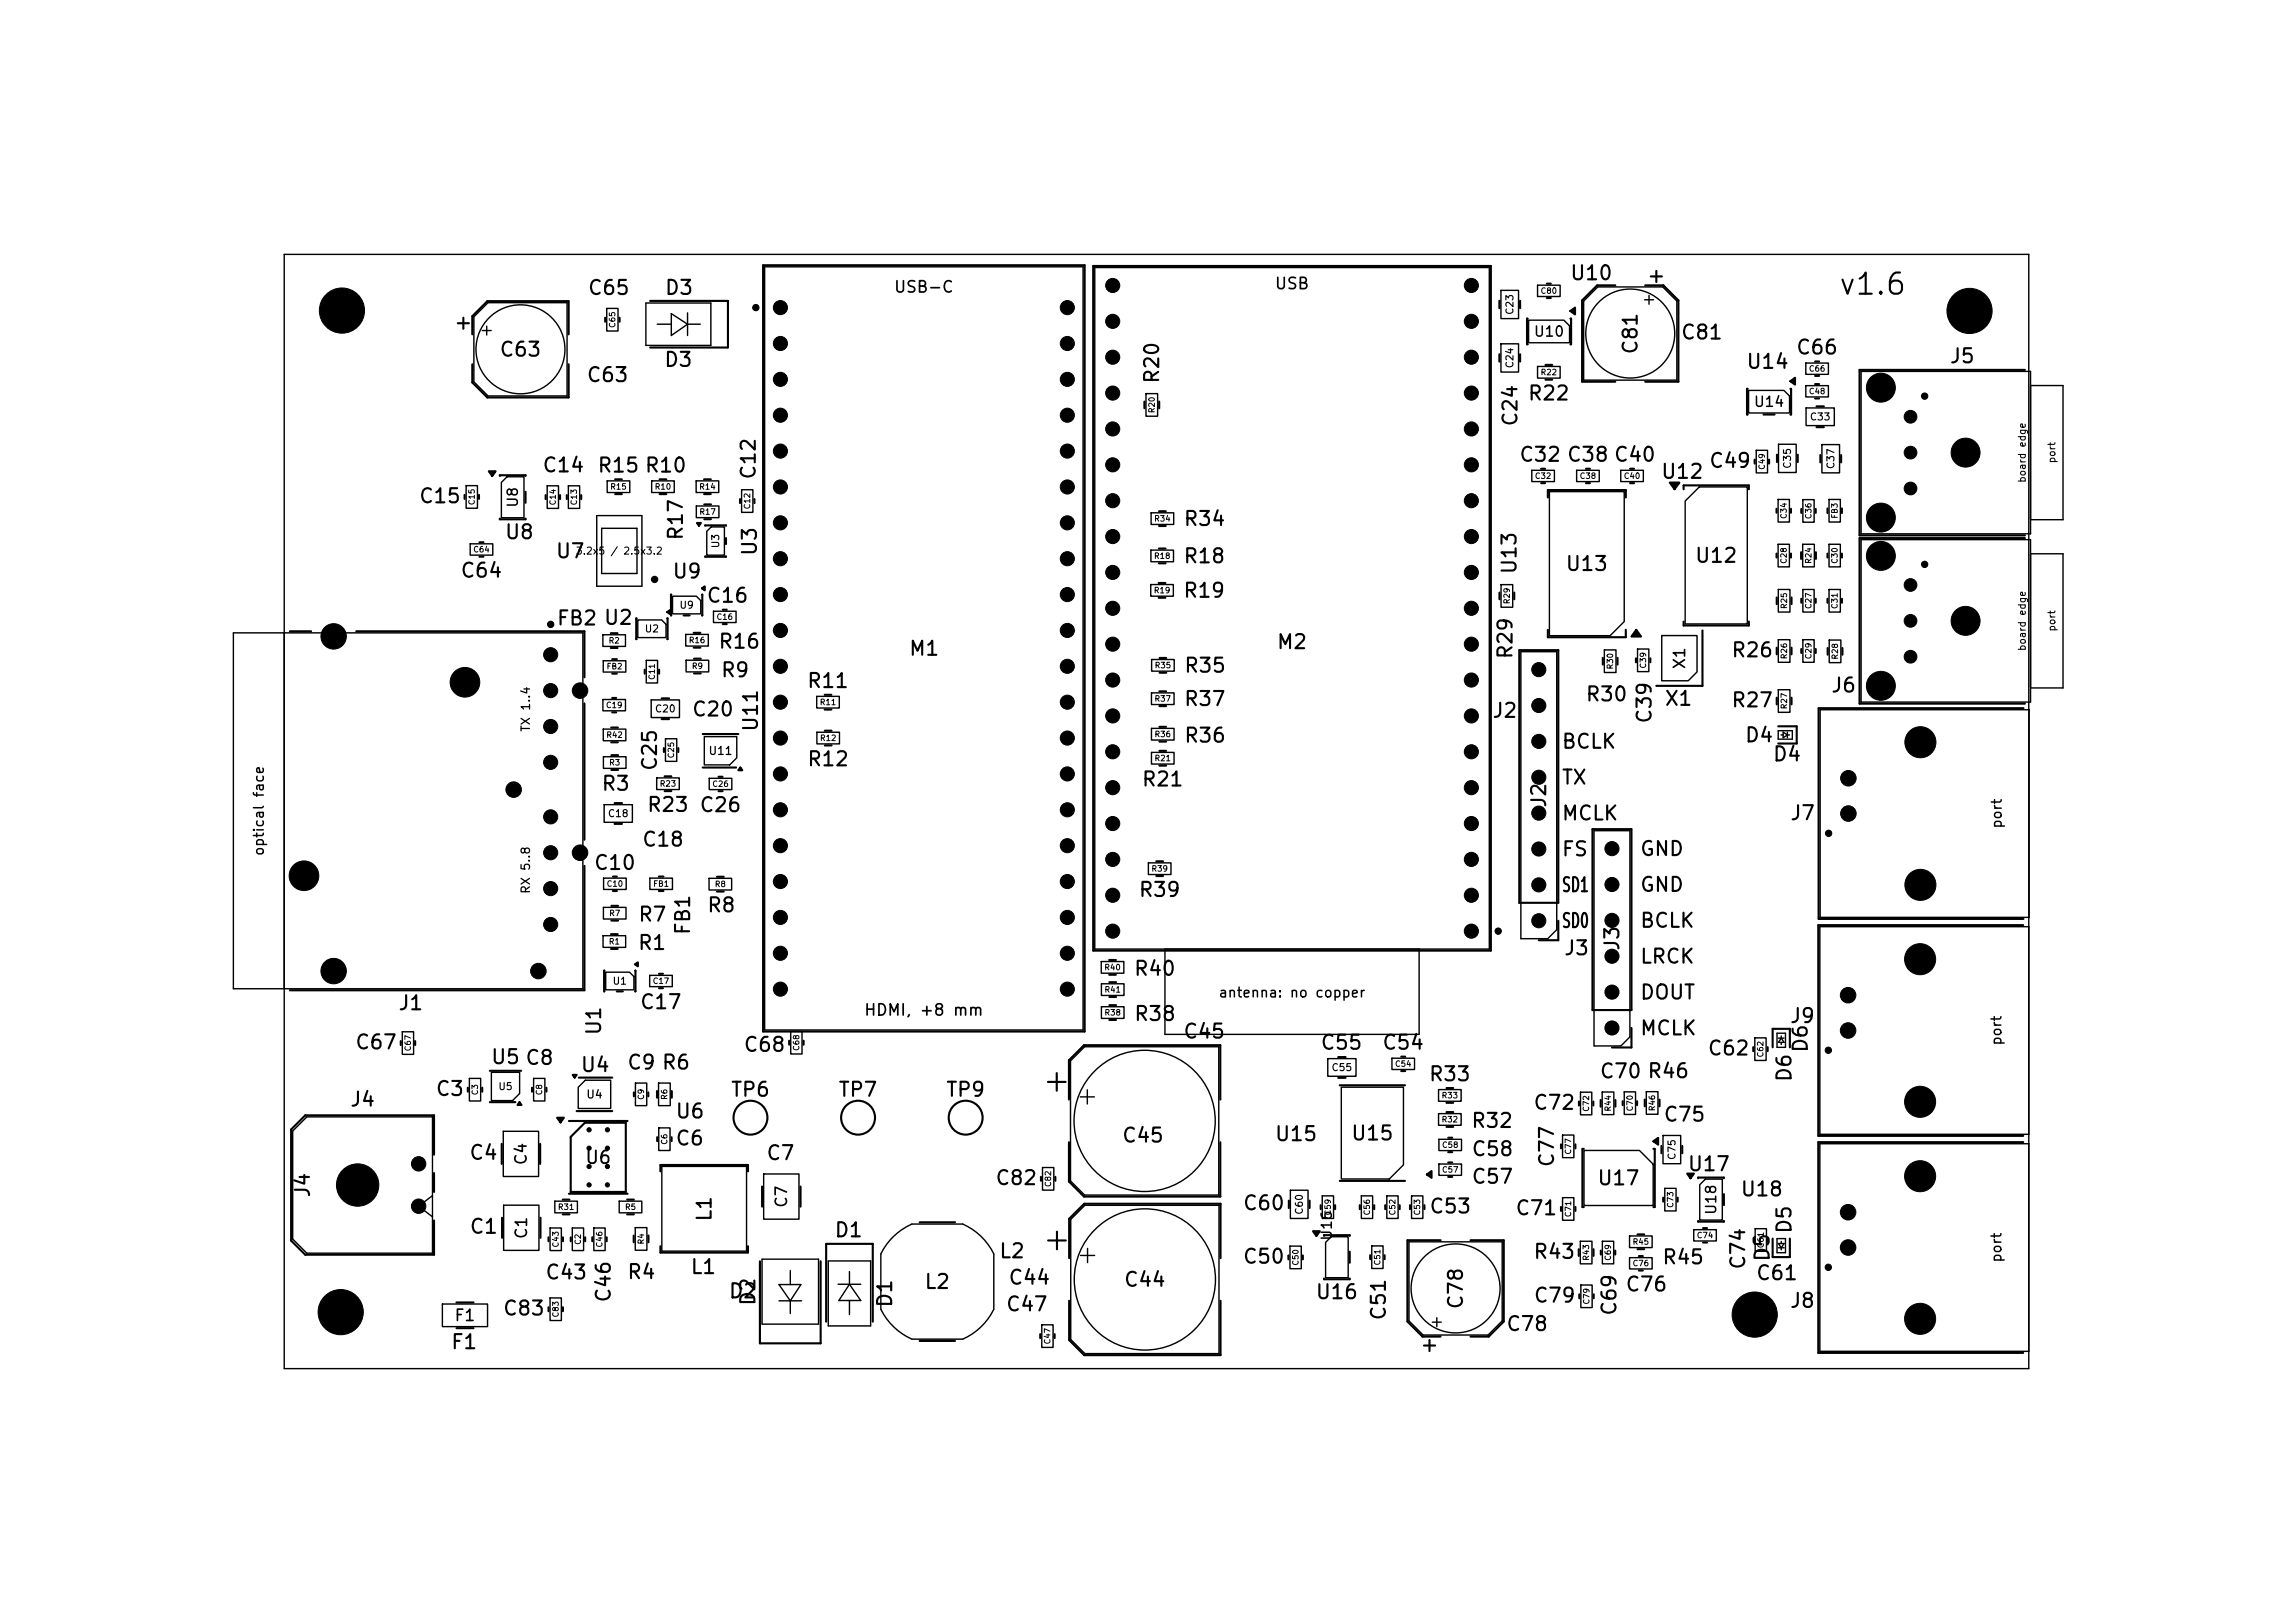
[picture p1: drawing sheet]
<svg xmlns="http://www.w3.org/2000/svg" width="297mm" height="210mm" viewBox="0 0 297 210" stroke-linecap="round" stroke-linejoin="round" font-family="sans-serif">
<defs><g id="words">
<text font-size="2.7" x="237.8" y="38.8">v1.6</text>
<g font-size="1.8">
<text x="76" y="38.6">C65</text>
<text x="85.9" y="38.6">D3</text>
<text x="203.1" y="36.7">U10</text>
<text x="64.5" y="46.6">C63</text>
<text x="85.8" y="47.9">D3</text>
<text x="212.4" y="46" transform="rotate(-90 212.4 46)">C81</text>
<text x="217.4" y="44.4">C81</text>
<text x="232.3" y="46.3">C66</text>
<text x="252.2" y="47.4">J5</text>
<text x="75.8" y="49.9">C63</text>
<text x="150.4" y="49.8" transform="rotate(-90 150.4 49.8)">R20</text>
<text x="197.6" y="52.3">R22</text>
<text x="225.9" y="48.2">U14</text>
<text x="196.8" y="55.3" transform="rotate(-90 196.8 55.3)">C24</text>
<text x="54.1" y="65.6">C15</text>
<text x="70.1" y="61.6">C14</text>
<text x="77.2" y="61.6">R15 R10</text>
<text x="98.2" y="62.2" transform="rotate(-90 98.2 62.2)">C12</text>
<text x="196.5" y="60.2">C32 C38 C40</text>
<text x="214.8" y="62.4">U12</text>
<text x="221.1" y="61">C49</text>
<text x="65.2" y="70.2">U8</text>
<text x="88.8" y="70.1" transform="rotate(-90 88.8 70.1)">R17</text>
<text x="153" y="68.5">R34</text>
<text x="59.5" y="75.2">C64</text>
<text x="71.8" y="72.7">U7</text>
<text x="86.9" y="75.3">U9</text>
<text x="98.4" y="72.1" transform="rotate(-90 98.4 72.1)">U3</text>
<text x="153" y="77.8">R19</text>
<text x="153" y="73.3">R18</text>
<text x="196.7" y="74.4" transform="rotate(-90 196.7 74.4)">U13</text>
<text x="202.5" y="74.3">U13</text>
<text x="219.2" y="73.3">U12</text>
<text x="71.9" y="81.4">FB2 U2</text>
<text x="91.3" y="78.4">C16</text>
<text x="92.8" y="84.4">R16</text>
<text x="93.2" y="88.1">R9</text>
<text x="104.3" y="89.5">R11</text>
<text x="117.5" y="85.3">M1</text>
<text x="153.1" y="87.5">R35</text>
<text x="165.1" y="84.4">M2</text>
<text x="196.2" y="85.4" transform="rotate(-90 196.2 85.4)">R29</text>
<text x="223.9" y="85.5">R26</text>
<text x="89.4" y="93.1">C20</text>
<text x="98.5" y="94.8" transform="rotate(-90 98.5 94.8)">U11</text>
<text x="153.1" y="91.8">R37</text>
<text x="193" y="93.3">J2</text>
<text x="205.1" y="91.2">R30</text>
<text x="214.2" y="93.8" transform="rotate(-90 214.2 93.8)">C39</text>
<text x="215.3" y="91.8">X1</text>
<text x="223.9" y="92">R27</text>
<text x="236.9" y="90">J6</text>
<text x="85.5" y="99.9" transform="rotate(-90 85.5 99.9)">C25</text>
<text x="104.3" y="99.6">R12</text>
<text x="153.1" y="96.5">R36</text>
<text x="202" y="97.3">BCLK</text>
<text x="202" y="102">TX</text>
<text x="225.7" y="96.5">D4</text>
<text x="229.3" y="98.9">D4</text>
<text x="77.7" y="102.8">R3</text>
<text x="83.6" y="105.5">R23 C26</text>
<text x="147.6" y="102.2">R21</text>
<text x="200.5" y="104.6" transform="rotate(-90 200.5 104.6)">J2</text>
<text x="202" y="106.6">MCLK</text>
<text x="231.6" y="106.6">J7</text>
<text x="76.7" y="113">C10</text>
<text x="83" y="110">C18</text>
<text x="202" y="111.2">FS</text>
<text x="212.1" y="111.2">GND</text>
<text x="82.5" y="119.7">R7</text>
<text x="91.4" y="118.5">R8</text>
<text x="147.2" y="116.5">R39</text>
<text x="202" y="115.9">SD1</text>
<text x="212.1" y="115.8">GND</text>
<text x="82.4" y="123.4">R1</text>
<text x="89.7" y="121.1" transform="rotate(-90 89.7 121.1)">FB1</text>
<text x="202" y="120.5">SD0</text>
<text x="202.3" y="124">J3</text>
<text x="210" y="123.2" transform="rotate(-90 210 123.2)">J3</text>
<text x="212.1" y="120.5">BCLK</text>
<text x="212.1" y="125.1">LRCK</text>
<text x="51.4" y="131.2">J1</text>
<text x="82.7" y="131">C17</text>
<text x="146.6" y="126.7">R40</text>
<text x="212.1" y="129.8">DOUT</text>
<text x="45.8" y="136.2">C67</text>
<text x="78.2" y="134.1" transform="rotate(-90 78.2 134.1)">U1</text>
<text x="96.1" y="136.5">C68</text>
<text x="146.6" y="132.5">R38</text>
<text x="153" y="134.8">C45</text>
<text x="170.8" y="136.3">C55</text>
<text x="178.8" y="136.3">C54</text>
<text x="212.1" y="134.4">MCLK</text>
<text x="220.9" y="137">C62</text>
<text x="231.5" y="132.8">J9</text>
<text x="234.4" y="136.3" transform="rotate(-90 234.4 136.3)">D6</text>
<text x="45.2" y="143.6">J4</text>
<text x="56.3" y="142.3">C3</text>
<text x="63.4" y="138.1">U5 C8</text>
<text x="75" y="139.2">U4</text>
<text x="81" y="138.8">C9 R6</text>
<text x="94.5" y="142.3">TP6</text>
<text x="108.4" y="142.3">TP7</text>
<text x="122.3" y="142.3">TP9</text>
<text x="184.8" y="140.3">R33</text>
<text x="206.9" y="140">C70 R46</text>
<text x="232.3" y="140.1" transform="rotate(-90 232.3 140.1)">D6</text>
<text x="87.3" y="145.2">U6</text>
<text x="87.3" y="148.7">C6</text>
<text x="145.1" y="148.3">C45</text>
<text x="164.9" y="148.1">U15</text>
<text x="174.7" y="148">U15</text>
<text x="190.3" y="146.4">R32</text>
<text x="198.3" y="144">C72</text>
<text x="215.2" y="145.6">C75</text>
<text x="40.5" y="155.1" transform="rotate(-90 40.5 155.1)">J4</text>
<text x="60.6" y="150.5">C4</text>
<text x="99.1" y="150.6">C7</text>
<text x="128.7" y="153.8">C82</text>
<text x="190.3" y="150">C58</text>
<text x="190.3" y="153.6">C57</text>
<text x="201.5" y="151.2" transform="rotate(-90 201.5 151.2)">C77</text>
<text x="206.6" y="153.8">U17</text>
<text x="218.3" y="152">U17</text>
<text x="225.1" y="155.2">U18</text>
<text x="60.7" y="160.1">C1</text>
<text x="92.5" y="158.2" transform="rotate(-90 92.5 158.2)">L1</text>
<text x="107.9" y="160.5">D1</text>
<text x="160.7" y="157">C60</text>
<text x="184.9" y="157.5">C53</text>
<text x="196" y="157.7">C71</text>
<text x="232.3" y="159.8" transform="rotate(-90 232.3 159.8)">D5</text>
<text x="70.4" y="166">C43</text>
<text x="81" y="165.9">R4</text>
<text x="89.2" y="165.3">L1</text>
<text x="119.5" y="167.2">L2</text>
<text x="129.2" y="163.2">L2</text>
<text x="130.4" y="166.7">C44</text>
<text x="145.3" y="166.9">C44</text>
<text x="160.7" y="163.9">C50</text>
<text x="198.3" y="163.3">R43</text>
<text x="210.2" y="167.5">C76</text>
<text x="215" y="164">R45</text>
<text x="226.3" y="164.4" transform="rotate(-90 226.3 164.4)">C74</text>
<text x="227.1" y="166.1">C61</text>
<text x="229.4" y="163.4" transform="rotate(-90 229.4 163.4)">D5</text>
<text x="65" y="170.7">C83</text>
<text x="79.5" y="168.7" transform="rotate(-90 79.5 168.7)">C46</text>
<text x="94.2" y="168.4">D2</text>
<text x="98.2" y="169.1" transform="rotate(-90 98.2 169.1)">D2</text>
<text x="115.9" y="169.3" transform="rotate(-90 115.9 169.3)">D1</text>
<text x="130.1" y="170.1">C47</text>
<text x="170.1" y="168.5">U16</text>
<text x="179.8" y="171" transform="rotate(-90 179.8 171)">C51</text>
<text x="189.8" y="169.6" transform="rotate(-90 189.8 169.6)">C78</text>
<text x="194.8" y="172.7">C78</text>
<text x="198.4" y="169">C79</text>
<text x="209.6" y="170.4" transform="rotate(-90 209.6 170.4)">C69</text>
<text x="231.5" y="169.7">J8</text>
<text x="58.2" y="175">F1</text>
</g>
<text font-size="1.6" x="75.6" y="151">U6</text>
<g font-size="1.5">
<text x="115.6" y="38.2">USB-C</text>
<text x="164.9" y="37.8">USB</text>
<text x="218.4" y="86.7" transform="rotate(-90 218.4 86.7)">X1</text>
<text x="111.7" y="131.8">HDMI, +8 mm</text>
<text x="68.5" y="150.9" transform="rotate(-90 68.5 150.9)">C4</text>
<text x="68.6" y="160.4" transform="rotate(-90 68.6 160.4)">C1</text>
<text x="102.2" y="156.4" transform="rotate(-90 102.2 156.4)">C7</text>
<text x="58.7" y="171.3">F1</text>
</g>
<g font-size="1.3">
<text x="198.4" y="43.9">U10</text>
<text x="226.9" y="53">U14</text>
<text x="67.3" y="65.8" transform="rotate(-90 67.3 65.8)">U8</text>
<text x="259.4" y="107.3" transform="rotate(-90 259.4 107.3)">port</text>
<text x="34.5" y="110.9" transform="rotate(-90 34.5 110.9)">optical face</text>
<text x="157.6" y="129.4">antenna: no copper</text>
<text x="259.3" y="135.4" transform="rotate(-90 259.3 135.4)">port</text>
<text x="172.7" y="160.6" transform="rotate(-90 172.7 160.6)">U16</text>
<text x="222.4" y="157.3" transform="rotate(-90 222.4 157.3)">U18</text>
<text x="259.3" y="163.5" transform="rotate(-90 259.3 163.5)">port</text>
</g>
<g font-size="1.1">
<text x="68.9" y="94.8" transform="rotate(-90 68.9 94.8)">TX 1..4</text>
<text x="68.9" y="115.8" transform="rotate(-90 68.9 115.8)">RX 5..8</text>
</g>
<g font-size="1">
<text x="91.6" y="97.9">U11</text>
<text x="75.8" y="142.4">U4</text>
</g>
<g font-size=".9">
<text x="196.1" y="40.8" transform="rotate(-90 196.1 40.8)">C23</text>
<text x="196.1" y="47.7" transform="rotate(-90 196.1 47.7)">C24</text>
<text x="234.1" y="54.6">C33</text>
<text x="232" y="60.7" transform="rotate(-90 232 60.7)">C35</text>
<text x="237.6" y="60.8" transform="rotate(-90 237.6 60.8)">C37</text>
<text x="262.4" y="62.6" transform="rotate(-90 262.4 62.6)">board edge</text>
<text x="266.2" y="60" transform="rotate(-90 266.2 60)">port</text>
<text x="74.4" y="72">3.2x5 / 2.5x3.2</text>
<text x="93.3" y="71" transform="rotate(-90 93.3 71)">U3</text>
<text x="83.4" y="82">U2</text>
<text x="87.9" y="79">U9</text>
<text x="266.2" y="81.8" transform="rotate(-90 266.2 81.8)">port</text>
<text x="262.4" y="84.3" transform="rotate(-90 262.4 84.3)">board edge</text>
<text x="84.7" y="92.4">C20</text>
<text x="78.6" y="106">C18</text>
<text x="79.2" y="127.6">U1</text>
<text x="64.4" y="141.3">U5</text>
<text x="172.2" y="138.8">C55</text>
<text x="217.1" y="150.2" transform="rotate(-90 217.1 150.2)">C75</text>
<text x="168.8" y="157.3" transform="rotate(-90 168.8 157.3)">C60</text>
</g>
<g font-size=".7">
<text x="199.3" y="38.2">C80</text>
<text x="79.8" y="42.5" transform="rotate(-90 79.8 42.5)">C65</text>
<text x="149.6" y="53.5" transform="rotate(-90 149.6 53.5)">R20</text>
<text x="199.3" y="48.7">R22</text>
<text x="234" y="48.3">C66</text>
<text x="234" y="51.2">C48</text>
<text x="61.6" y="65.4" transform="rotate(-90 61.6 65.4)">C15</text>
<text x="72.1" y="65.5" transform="rotate(-90 72.1 65.5)">C14</text>
<text x="74.8" y="65.5" transform="rotate(-90 74.8 65.5)">C13</text>
<text x="78.9" y="63.5">R15</text>
<text x="84.7" y="63.5">R10</text>
<text x="90.4" y="63.5">R14</text>
<text x="97.3" y="66" transform="rotate(-90 97.3 66)">C12</text>
<text x="198.6" y="62.1">C32</text>
<text x="204.4" y="62.1">C38</text>
<text x="210.1" y="62.1">C40</text>
<text x="228.6" y="60.9" transform="rotate(-90 228.6 60.9)">C49</text>
<text x="61.2" y="71.7">C64</text>
<text x="90.4" y="66.8">R17</text>
<text x="149.3" y="67.7">R34</text>
<text x="231.4" y="67.2" transform="rotate(-90 231.4 67.2)">C34</text>
<text x="234.6" y="67.2" transform="rotate(-90 234.6 67.2)">C36</text>
<text x="238" y="67.2" transform="rotate(-90 238 67.2)">FB3</text>
<text x="149.2" y="76.9">R19</text>
<text x="149.3" y="72.5">R18</text>
<text x="231.4" y="73" transform="rotate(-90 231.4 73)">C28</text>
<text x="234.6" y="73" transform="rotate(-90 234.6 73)">R24</text>
<text x="238" y="73" transform="rotate(-90 238 73)">C30</text>
<text x="78.7" y="83.4">R2</text>
<text x="89.1" y="83.4">R16</text>
<text x="92.7" y="80.4">C16</text>
<text x="195.6" y="78.2" transform="rotate(-90 195.6 78.2)">R29</text>
<text x="231.4" y="78.9" transform="rotate(-90 231.4 78.9)">R25</text>
<text x="234.6" y="78.9" transform="rotate(-90 234.6 78.9)">C27</text>
<text x="238" y="78.9" transform="rotate(-90 238 78.9)">C31</text>
<text x="78.4" y="86.8">FB2</text>
<text x="84.9" y="88" transform="rotate(-90 84.9 88)">C11</text>
<text x="89.5" y="86.7">R9</text>
<text x="149.4" y="86.6">R35</text>
<text x="208.9" y="86.7" transform="rotate(-90 208.9 86.7)">R30</text>
<text x="213.2" y="86.6" transform="rotate(-90 213.2 86.6)">C39</text>
<text x="231.4" y="85.4" transform="rotate(-90 231.4 85.4)">R26</text>
<text x="234.6" y="85.4" transform="rotate(-90 234.6 85.4)">C29</text>
<text x="238" y="85.4" transform="rotate(-90 238 85.4)">R28</text>
<text x="78.3" y="91.8">C19</text>
<text x="78.4" y="95.6">R42</text>
<text x="106" y="91.4">R11</text>
<text x="149.3" y="95.6">R36</text>
<text x="149.3" y="91">R37</text>
<text x="231.4" y="91.8" transform="rotate(-90 231.4 91.8)">R27</text>
<text x="78.8" y="99.2">R3</text>
<text x="85.3" y="102">R23</text>
<text x="87.4" y="98.2" transform="rotate(-90 87.4 98.2)">C25</text>
<text x="92.1" y="102">C26</text>
<text x="106" y="96.1">R12</text>
<text x="149.3" y="98.7">R21</text>
<text x="148.9" y="113">R39</text>
<text x="78.4" y="114.9">C10</text>
<text x="78.8" y="118.7">R7</text>
<text x="84.5" y="114.9">FB1</text>
<text x="92.4" y="115">R8</text>
<text x="78.7" y="122.4">R1</text>
<text x="142.8" y="125.7">R40</text>
<text x="84.4" y="127.5">C17</text>
<text x="142.9" y="128.6">R41</text>
<text x="142.9" y="131.6">R38</text>
<text x="53.3" y="136.1" transform="rotate(-90 53.3 136.1)">C67</text>
<text x="103.6" y="136.1" transform="rotate(-90 103.6 136.1)">C68</text>
<text x="228.4" y="136.9" transform="rotate(-90 228.4 136.9)">C62</text>
<text x="62" y="141.8" transform="rotate(-90 62 141.8)">C3</text>
<text x="70.3" y="141.8" transform="rotate(-90 70.3 141.8)">C8</text>
<text x="83.5" y="142.4" transform="rotate(-90 83.5 142.4)">C9</text>
<text x="86.5" y="142.4" transform="rotate(-90 86.5 142.4)">R6</text>
<text x="180.5" y="138.2">C54</text>
<text x="186.5" y="142.3">R33</text>
<text x="205.8" y="143.9" transform="rotate(-90 205.8 143.9)">C72</text>
<text x="208.7" y="143.9" transform="rotate(-90 208.7 143.9)">R44</text>
<text x="211.5" y="143.9" transform="rotate(-90 211.5 143.9)">C70</text>
<text x="214.4" y="143.9" transform="rotate(-90 214.4 143.9)">R46</text>
<text x="86.5" y="148.2" transform="rotate(-90 86.5 148.2)">C6</text>
<text x="186.5" y="145.4">R32</text>
<text x="186.5" y="148.7">C58</text>
<text x="203.5" y="149.5" transform="rotate(-90 203.5 149.5)">C77</text>
<text x="136.2" y="153.7" transform="rotate(-90 136.2 153.7)">C82</text>
<text x="186.5" y="151.9">C57</text>
<text x="72.1" y="156.7">R31</text>
<text x="72.5" y="161.5" transform="rotate(-90 72.5 161.5)">C43</text>
<text x="75.3" y="161.1" transform="rotate(-90 75.3 161.1)">C2</text>
<text x="78.1" y="161.5" transform="rotate(-90 78.1 161.5)">C46</text>
<text x="80.8" y="156.7">R5</text>
<text x="83.5" y="161.1" transform="rotate(-90 83.5 161.1)">R4</text>
<text x="172.4" y="157.3" transform="rotate(-90 172.4 157.3)">C59</text>
<text x="177.5" y="157.3" transform="rotate(-90 177.5 157.3)">C56</text>
<text x="180.8" y="157.3" transform="rotate(-90 180.8 157.3)">C52</text>
<text x="184" y="157.3" transform="rotate(-90 184 157.3)">C53</text>
<text x="203.5" y="157.6" transform="rotate(-90 203.5 157.6)">C71</text>
<text x="211.2" y="161.2">R45</text>
<text x="216.7" y="156.4" transform="rotate(-90 216.7 156.4)">C73</text>
<text x="219.5" y="160.4">C74</text>
<text x="228.4" y="161.6" transform="rotate(-90 228.4 161.6)">C61</text>
<text x="168.2" y="163.8" transform="rotate(-90 168.2 163.8)">C50</text>
<text x="178.8" y="163.8" transform="rotate(-90 178.8 163.8)">C51</text>
<text x="205.8" y="163.2" transform="rotate(-90 205.8 163.2)">R43</text>
<text x="208.7" y="163.2" transform="rotate(-90 208.7 163.2)">C69</text>
<text x="211.2" y="164">C76</text>
<text x="72.5" y="170.5" transform="rotate(-90 72.5 170.5)">C83</text>
<text x="205.9" y="168.9" transform="rotate(-90 205.9 168.9)">C79</text>
<text x="136.1" y="174" transform="rotate(-90 136.1 174)">C47</text>
</g>
</g></defs>
<g fill="none" stroke="#000" stroke-width=".18">
<path d="M36.8 32.9h225.8v144.2h-225.8zM63.2 39.2h10.2v12h-10.2l-1.9-1.8v-8.4zM78.5 39.9h1.5v2.9h-1.5zM83.6 39.2h8.4v5.5h-8.4zM99 34.5h41.2v98.8h-41.2zM141.7 34.6h51v88.2h-51zM194.2 37.6h2.3v3.6h-2.3zM199 36.9h2.9v1.5h-2.9zM206.8 37.1h8.4l1.8 1.9v10.2h-12.1v-10.2zM212.8 38.8h1.2M213.4 38.2v1.2M62.4 42.8h1.2"/>
<path d="M63 42.2v1.1M85.1 41.9h1.8M86.9 40.6l2.1 1.3-2.1 1.5zM89 41.9h1.6M89 40.5v2.9M148.3 50.9h1.5v3h-1.5zM194.2 44.5h2.3v3.6h-2.3zM197.8 41.4h4.6l.7 .8v2.2h-5.3zM199 47.4h2.9v1.5h-2.9zM226.3 50.5h4.6l.7 .7v2.2h-5.3zM227.3 58.3h1.4v2.9h-1.4zM230.2 57.5h2.2v3.6h-2.2z"/>
<path d="M233.7 47h2.9v1.4h-2.9zM233.7 49.9h2.9v1.5h-2.9zM233.7 52.8h3.7v2.3h-3.7zM235.8 57.5h2.3v3.7h-2.3zM240.9 48.1h21.9v21h-21.9zM262.8 49.9h4.2v17.3h-4.2M60.3 62.8h1.5v3h-1.5zM60.8 70.4h3v1.4h-3zM65.6 61.7h2.2v5.3h-2.9v-4.6zM70.8 62.9h1.5v2.9h-1.5zM73.6 62.9h1.4v2.9h-1.4zM77.2 66.7h5.9v9.2h-5.9z"/>
<path d="M77.9 68.4h4.5v5.8h-4.5zM78.6 62.2h2.9v1.5h-2.9zM84.3 62.2h3v1.5h-3zM87 77.1h3.1l.6 .6v1.7h-3.7zM90.1 62.2h2.9v1.5h-2.9zM90.1 65.5h2.9v1.5h-2.9zM92 68.2h1.7v3.6h-2.2v-3zM92.3 79.1h3v1.5h-3zM96 63.4h1.4v2.9h-1.4zM148.9 75.6h2.9v1.5h-2.9zM148.9 71.2h3v1.5h-3zM149 66.4h2.9v1.5h-2.9z"/>
<path d="M194.3 75.6h1.5v3h-1.5zM198.2 60.9h3v1.4h-3zM200.5 63.6h9.7v16.8l-1.8 1.9h-7.9zM204 60.9h3v1.4h-3zM209.7 60.9h3v1.4h-3zM219.9 63h6.2v17.7h-8v-15.9zM230.1 64.6h1.5v2.9h-1.5zM230.1 70.4h1.5v3h-1.5zM230.1 76.3h1.5v2.9h-1.5zM233.3 70.4h1.5v3h-1.5zM233.3 64.6h1.5v3h-1.5zM233.3 76.3h1.5v2.9h-1.5z"/>
<path d="M236.7 76.3h1.5v2.9h-1.5zM236.7 70.4h1.5v3h-1.5zM236.7 64.6h1.5v2.9h-1.5zM240.9 69.8h21.9v21h-21.9zM262.8 71.7h4.2v17.3h-4.2M30.2 81.9h45.2v46h-45.2zM78 90.5h2.9v1.5h-2.9zM78 82.1h2.9v1.5h-2.9zM78.1 85.5h2.9v1.5h-2.9zM78.1 94.3h2.9v1.5h-2.9zM78.1 97.9h2.9v1.5h-2.9zM82.5 80.2h3.1l.6 .6v1.7h-3.7z"/>
<path d="M83.6 85.5h1.5v2.9h-1.5zM84.3 90.6h3.6v2.2h-3.6zM86.1 95.6h1.5v2.9h-1.5zM88.7 82.1h3v1.5h-3zM88.8 85.4h2.9v1.5h-2.9zM91.1 95.3h4.2v2.8l-.9 .9h-3.3zM105.7 90.1h2.9v1.5h-2.9zM105.7 94.7h2.9v1.6h-2.9zM149 94.2h2.9v1.6h-2.9zM149 97.4h2.9v1.5h-2.9zM149 89.7h2.9v1.5h-2.9zM149 85.3h3v1.5h-3z"/>
<path d="M196.8 84.3h4.7v36l-1.2 1.2h-3.5zM207.6 84.1h1.5v2.9h-1.5zM211.9 84h1.5v2.9h-1.5zM215.1 82.2h4.5v4.7l-1.1 1.2h-3.4zM230.1 94.5h1.9v1.1h-1.9zM230.1 82.8h1.5v2.9h-1.5zM230.1 89.2h1.5v3h-1.5zM230.5 95.1h.3M230.8 94.7l.5 .4-.5 .4zM231.3 95.1h.3M231.3 94.7v.8M233.3 82.8h1.5v2.9h-1.5z"/>
<path d="M235.6 91.8h27v26.9h-27zM236.7 82.8h1.5v2.9h-1.5zM78.1 117.4h2.9v1.5h-2.9zM78.1 113.6h2.9v1.5h-2.9zM78.2 104.1h3.6v2.3h-3.6zM84.1 113.6h2.9v1.5h-2.9zM85 100.7h2.9v1.5h-2.9zM91.8 113.7h2.9v1.5h-2.9zM91.8 100.7h2.9v1.5h-2.9zM148.6 111.7h2.9v1.5h-2.9zM206.3 107.5h4.6v26.7l-1.1 1.1h-3.5zM262.6 119.9h-27.1v26.9h27.1"/>
<path d="M52.1 133.5h1.4v2.9h-1.4zM60.7 139.5h1.5v3h-1.5zM63.6 138.8h3.6v2.7l-.9 .9h-2.7zM69.1 139.5h1.4v3h-1.4zM78 121.1h3v1.5h-3zM78.4 125.8h3.1l.5 .6v1.7h-3.6zM84.1 126.2h2.9v1.5h-2.9zM102.3 133.5h1.5v2.9h-1.5zM140.4 135.4h17.3v19.2h-17.3l-1.9-1.8v-15.5zM142.5 124.4h2.9v1.5h-2.9zM142.5 127.3h3v1.5h-3zM142.5 130.3h3v1.5h-3z"/>
<path d="M150.8 122.8v11h32.9v-11M171.8 137h3.7v2.3h-3.7zM180.1 136.9h3v1.5h-3zM227.1 134.3h1.5v2.9h-1.5zM230 133.7h1.1v1.8h-1.1zM230.2 134.3h.7M230.5 134.3l.4 .6h-.7zM230.5 134.1v.2M230.5 134.9v.3M37.9 146.3l1.8-1.8h16.3v17.7h-16.3l-1.8-1.9zM56 154.7l-1.8 1.4 1.8 1.3M65.1 146.4h4.6v5.8h-4.6z"/>
<path d="M65.2 155.9h4.5v5.9h-4.5zM71.2 158.9h1.4v2.9h-1.4zM71.8 155.4h2.9v1.5h-2.9zM74.1 158.9h1.4v2.9h-1.4zM74.8 140.7l.9-.9h3.3v3.6h-4.2zM76.8 158.9h1.5v2.9h-1.5zM80.1 155.4h3v1.5h-3zM82.2 158.8h1.5v3h-1.5zM82.2 140.1h1.5v3h-1.5zM85.2 140.1h1.5v3h-1.5zM85.2 145.9h1.5v3h-1.5zM85.7 150.9h10.9v11h-10.9z"/>
<path d="M98.8 151.9h4.6v5.9h-4.6zM134.9 151.1h1.5v2.9h-1.5zM139.8 141.9h1.8M140.4 156h17.4v19.1h-17.4l-1.8-1.8v-15.5zM140.7 141v1.8M167 154h2.3v3.7h-2.3zM171.1 154.7h1.5v3h-1.5zM173.6 140.7h8v10l-1.8 1.9h-6.2zM176.2 154.7h1.4v3h-1.4zM179.5 154.7h1.4v3h-1.4zM182.7 154.7h1.4v3h-1.4zM186.2 141h2.9v1.5h-2.9z"/>
<path d="M186.2 144.1h2.9v1.5h-2.9zM186.2 147.4h2.9v1.5h-2.9zM186.2 150.6h2.9v1.5h-2.9zM202.2 146.9h1.5v2.9h-1.5zM202.2 155h1.5v2.9h-1.5zM204.5 141.3h1.5v2.9h-1.5zM205 148.9h7.2l1.7 1.7v5.4h-8.9zM207.3 141.3h1.6v2.9h-1.6zM210.2 141.3h1.5v2.9h-1.5zM210.9 159.9h2.9v1.5h-2.9zM213.1 141.3h1.5v2.9h-1.5zM215.2 146.9h2.3v3.7h-2.3z"/>
<path d="M215.4 153.8h1.5v2.9h-1.5zM219.2 159.1h2.9v1.5h-2.9zM220 153.3l.7-.7h2.2v5.3h-2.9zM227.1 159h1.5v2.9h-1.5zM262.6 148h-27.1v26.9h27.1M57.3 168.7h5.8v3h-5.8zM71.2 167.9h1.4v3h-1.4zM98.6 162.9h7.3v8.4h-7.3zM100.8 168.3h2.9M100.8 166.2h2.8l-1.3 2.1zM102.3 164.4v1.8M102.3 168.3v1.7"/>
<path d="M107.2 163.2h5.5v8.4h-5.5zM108.5 166.2h2.9M109.9 166.2l1.5 2.1h-2.8zM109.9 164.5v1.7M109.9 168.3v1.8M128.6 169.4a8.1 8.1 0 0 1-4 3.9h-6.6M128.6 169.4v-7.1a8.1 8.1 0 0 0-4-3.9h-6.6a8.1 8.1 0 0 0-4 3.8v7.2a8.1 8.1 0 0 0 4 3.9M134.8 171.4h1.5v2.9h-1.5zM139.8 162.4h1.9M140.7 161.5v1.9M166.9 161.2h1.5v3h-1.5zM171.5 160.8l.8-.8h2.2v5.3h-3z"/>
<path d="M177.5 161.2h1.5v2.9h-1.5zM182.3 160.7h12.1v10.2l-1.8 1.8h-8.4l-1.9-1.8zM185.4 171.1h1.1M185.9 170.5v1.2M204.5 160.6h1.5v2.9h-1.5zM204.6 166.3h1.4v2.9h-1.4zM207.4 160.6h1.4v2.9h-1.4zM210.9 162.7h2.9v1.5h-2.9zM230 160.3h1.1v1.8h-1.1zM230.2 160.9h.7l-.4 .6zM230.2 161.5h.7M230.5 160.6v.3"/>
<path d="M230.5 161.5v.2"/>
<circle cx="67.4" cy="45.2" r="5.8"/>
<circle cx="211" cy="43.2" r="5.8"/>
<circle cx="148.1" cy="145" r="9.1"/>
<circle cx="148.2" cy="165.6" r="9.1"/>
<circle cx="188.4" cy="166.7" r="5.8"/>
</g>
<g fill="none" stroke="#000" stroke-width=".27">
<path d="M84.1 38.9h10.1v6.1h-10.1M98.8 34.3h41.6v99.2h-41.6zM141.5 34.4h51.4v88.6h-51.4zM194 38.9v1M196.7 38.9v1M200.2 36.7h.5M200.2 38.6h.5M209 36.9h-2.3l-2 2v10.5h4.3M212.9 36.9h2.4l1.9 2v10.5h-4.3M213.6 35.8h1.5M214.4 35v1.5M59.2 41.8h1.5"/>
<path d="M60 41.1v1.4M61.1 43.3v-2.4l2-1.9h10.5v4.3M61.1 47.1v2.4l2 1.9h10.5v-4.3M78.3 41.1v.5M80.2 41.1v.5M148.1 52v.8M150 52v.8M194 45.8v1M196.7 45.8v1M197.7 41.2h-.1v3.4h.1M200 47.2h.9M200 49.1h.9"/>
<path d="M203.2 41.2h.1v3.4h-.1M203.2 40.2l.6-.4v.9zM226.2 50.3h-.1v3.3h.1M227.1 59.5v.5M228.2 53.6h1.5M228.9 59.5v.5M230 58.8v1M231.7 50.3h.1v3.3h-.1M231.7 49.3l.6-.4v.9zM232.6 58.8v1M234.9 46.8h.5M234.9 48.6h.5"/>
<path d="M234.9 49.7h.5M234.9 51.6h.5M235.1 52.6h.9M235.1 55.3h.9M235.6 58.9v.9M238.3 58.9v.9M262 47.9h-21.3v21.4h21.3M60.1 64v.6M62 64v.6M62.1 70.2h.5M62.1 72h.5M63.3 61h.8l-.4 .6z"/>
<path d="M64.7 61.6v-.1h3.3v.1M64.7 67.1v.1h3.3v-.1M68 63.6v1.5M70.6 64.1v.5M72.5 64.1v.5M73.4 64.1v.5M75.2 64.1v.5M79.6 62h.9M79.6 63.9h.9M85.4 62h.8M85.4 63.9h.8M86.4 79.2l.3-.3v.6z"/>
<path d="M86.9 76.9v2.7M88.5 79.6h.8M90.2 67.7h.5l-.2 .3zM90.8 76.9v2.7M90.9 76.1l.3-.2v.5zM91.1 62h.9M91.1 63.9h.9M91.1 65.3h.9M91.1 67.2h.9M91.3 68h2.6M91.3 72h2.6M93.5 78.9h.6"/>
<path d="M93.9 69.6v.8M95.8 64.6v.5M97.6 64.6v.5M149.9 75.4h.9M149.9 77.3h.9M150 71h.8M150 72.9h.8M150 66.2h.9M150 68.1h.9M194.1 76.7v.8M196 76.7v.8M199.4 60.7h.6"/>
<path d="M199.4 62.5h.6M200.3 64.4v-1h10.1v1M205.2 60.7h.6M205.2 62.5h.6M211 60.7h.5M211 62.5h.5M216.1 62.4h1.2l-.6 .9zM217.9 63.3v-.5h8.4v.5M229.9 65.8v.5M229.9 71.6v.5M229.9 77.3v.9M231.8 65.8v.5"/>
<path d="M231.8 71.6v.5M231.8 77.3v.9M233.1 71.5v.8M233.1 65.9v.5M233.1 77.5v.5M235 65.9v.5M235 77.5v.5M235 71.5v.8M236.5 65.8v.6M236.5 71.6v.5M236.5 77.5v.5M238.4 65.8v.6"/>
<path d="M238.4 71.6v.5M238.4 77.5v.5M262 69.6h-21.3v21.4h21.3M37.5 81.7h2.8M46.1 81.7h29.5v5.9M75.6 91v17.7M79 81.9h.9M79 83.8h.9M79.1 94.1h.9M79.1 96.1h.9M79.1 97.7h.9M79.1 99.6h.9"/>
<path d="M79.2 90.3h.5M79.2 92.2h.5M79.2 85.3h.6M79.2 87.2h.6M82.4 80v2.7M83.4 86.7v.5M85.3 86.7v.5M85.6 90.4h1M85.6 93.1h1M85.9 96.8v.5M86.3 80v2.7M87.8 96.8v.5"/>
<path d="M89.8 81.9h.8M89.8 83.8h.8M89.8 85.2h.9M89.8 87.1h.9M90.9 95h4.6M90.9 99.3h4.4M93.5 80.8h.6M95.8 99.3l.3 .4h-.6zM106.7 89.9h.9M106.7 91.8h.9M106.7 94.5h.9M106.7 96.5h.9"/>
<path d="M150 94h.9M150 96h.9M150 97.2h.9M150 99.1h.9M150 89.5h.9M150 91.4h.9M150.1 85.1h.8M150.1 87h.8M196.6 84.1h5.1v32.7h-5.1zM200.3 81.5v1h10.1v-1M207.4 85.1v.9M209.3 85.1v.9"/>
<path d="M211.7 85.2v.5M211.8 81.5l.6 .9h-1.3zM213.6 85.2v.5M217.9 80.4v.5h8.4v-.5M220.3 81.6v7.1h-6M229.9 83.8v.9M229.9 90.3v.8M230.1 94h2.4v2.2h-2.4M231.8 83.8v.9M231.8 90.3v.8M233.1 84v.5M235 84v.5"/>
<path d="M236.5 83.8v.9M238.4 83.8v.9M261.9 91.6h-26.5v27.3h26.5M75.6 112v16.1h-38.1M79.1 117.2h.9M79.1 119.1h.9M79.3 113.4h.5M79.3 115.3h.5M79.5 103.9h1M79.5 106.6h1M85.3 113.4h.6M85.3 115.3h.6"/>
<path d="M86 100.5h.9M86 102.4h.9M92.8 113.4h.9M92.8 115.4h.9M93 102.4h.5M93 100.5h.5M149.6 111.4h.9M149.6 113.4h.9M201.7 119.1v2.6h-2.6M206.1 107.3h5v23.4h-5zM261.8 119.7h-26.5v27.3h26.5M51.9 134.7v.5"/>
<path d="M53.7 134.7v.5M63.4 138.6h4M74.1 139.1h.5l-.2 .3zM74.9 139.4h4.3M78.2 125.6v2.7M79.1 120.9h.8M79.1 122.8h.8M79.8 128.3h.8M82.2 125.6v2.7M82.2 124.8l.3-.3v.5zM85.3 126h.5M85.3 127.9h.5"/>
<path d="M102.1 134.7v.5M104 134.7v.5M135.6 140h2.3M136.8 138.9v2.2M143.5 124.2h.9M143.5 126.1h.9M143.6 127.1h.8M143.6 129h.8M143.6 130.1h.8M143.6 132h.8M173.2 136.8h.9M173.2 139.5h.9"/>
<path d="M181.3 136.7h.6M181.3 138.6h.6M211.1 133v2.5h-2.5M226.9 135.5v.5M228.8 135.5v.5M229.4 135.5v-2.4h2.2v2.4M56.2 149.4v-5.1h-16.7l-1.8 1.8v14.4l1.8 1.9h16.7v-4.5M56.2 151.8v2.4M60.5 140.7v.6M62.4 140.7v.6M63.4 142.6h3.3M64.9 148v2.6"/>
<path d="M65 157.6v2.6M67.2 142.6l.3 .4h-.5zM68.9 140.7v.6M69.9 148v2.6M69.9 157.6v2.6M70.7 140.7v.6M72.1 144.6h.9l-.5 .6zM72.8 155.2h.9M72.8 157.1h.9M73.6 145.1h7.6M73.6 154.5h7.6M73.9 147.1l1.8-1.8h5.3v8.9h-7.1z"/>
<path d="M74.6 143.8h4.6M81.2 155.2h.8M81.2 157.1h.8M82 159.9v.8M82 141.3v.6M83.9 141.3v.6M83.9 159.9v.8M85 141.2v.8M85 147.1v.6M85.5 151.6v-.9h11.3v.9M86.9 147.1v.6M86.9 141.2v.8"/>
<path d="M98.6 153.5v2.6M103.6 153.5v2.6M119 158.2h4.6M134.7 152.3v.5M136.6 152.3v.5M136.8 159.4v2.3M138.3 142.3v-5.1l2-2h17.6v7.1M138.3 147.8v5.1l2 1.9h17.6v-7M166.8 155.4v.9M169.5 155.4v.9M169.9 159.3h.9l-.4 .6zM170.9 155.9v.6"/>
<path d="M171.3 159.9v-.1h3.4v.1M172.8 155.9v.6M173.4 140.4h8.4M173.4 152.8h8.4M176 155.9v.6M177.8 155.9v.6M179.3 155.9v.6M181.1 155.9v.6M182.5 155.9v.6M184.3 155.9v.6M184.7 152l.6-.5v.9zM187.2 140.8h.9"/>
<path d="M187.2 142.7h.9M187.2 143.9h.9M187.2 145.8h.9M187.4 147.2h.5M187.4 149.1h.5M187.4 150.4h.5M187.4 152.3h.5M202 148.1v.5M202 156.2v.5M203.9 148.1v.5M203.9 156.2v.5M204.3 142.5v.5"/>
<path d="M205 148.7h-.2v7.5h.2M206.2 142.5v.5M207.1 142.3v.9M209.1 142.3v.9M210 142.5v.5M211.9 142.5v.5M211.9 159.7h.9M212.9 142.3v.9M214 148.7h.1v7.5h-.1M214 147.7l.6-.5v.9zM214.8 142.3v.9M215 148.3v.9"/>
<path d="M215.2 155v.5M217.1 155v.5M217.7 148.3v.9M218.3 151.9h.9l-.4 .6zM219.8 152.5v-.1h3.3v.1M219.8 158v.1h3.3v-.1M220.4 158.9h.5M223.1 154.5v1.4M261.8 147.8h-26.5v27.3h26.5M59.1 168.5h2.2M59.1 171.9h2.2M71 160.1v.5"/>
<path d="M71 169.1v.6M72.8 160.1v.5M72.8 169.1v.6M73.9 160.1v.5M75.7 160.1v.5M76.6 160.1v.5M78.5 160.1v.5M85.5 161.3v.8h11.3v-.8M98.3 163.2v10.6h7.9v-10.6M106.9 171v-10.1h6v10.1M119 173.5h4.6M134.6 172.6v.5"/>
<path d="M135.6 160.5h2.3M136.5 172.6v.5M138.4 162.8v-5.1l1.9-1.9h17.7v7M138.4 168.3v5.1l1.9 1.9h17.7v-7M166.7 162.4v.6M168.6 162.4v.6M171.3 165.4v.1h3.4v-.1M174.7 162v1.4M177.3 162.4v.5M179.2 162.4v.5M184.3 174.1h1.4M185 173.4v1.4"/>
<path d="M186.4 160.5h-4.3v10.5l2 1.9h2.3M190.3 160.5h4.3v10.5l-1.9 1.9h-2.4M204.3 161.6v.9M204.4 167.5v.5M206.2 161.6v.9M206.2 167.5v.5M207.2 161.8v.5M209 161.8v.5M211.9 161.6h.9M212.1 162.5h.5M212.1 164.4h.5M220.4 160.8h.5"/>
<path d="M226.9 160.2v.5M228.8 160.2v.5M229.4 160.3v2.4h2.2v-2.4"/>
<circle cx="97.1" cy="144.6" r="2.19"/>
<circle cx="111" cy="144.6" r="2.19"/>
<circle cx="125" cy="144.6" r="2.19"/>
</g>
<g fill="#000">
<path d="M203.2 40.2l.6-.4v.9zM231.7 49.3l.6-.4v.9zM63.3 61h.8l-.4 .6zM86.4 79.2l.3-.3v.6zM90.2 67.7h.5l-.2 .3zM90.9 76.1l.3-.2v.5zM216.1 62.4h1.2l-.6 .9zM95.8 99.3l.3 .4h-.6zM211.8 81.5l.6 .9h-1.3zM74.1 139.1h.5l-.2 .3zM82.2 124.8l.3-.3v.5zM67.2 142.6l.3 .4h-.5z"/>
<path d="M72.1 144.6h.9l-.5 .6zM169.9 159.3h.9l-.4 .6zM184.7 152l.6-.5v.9zM214 147.7l.6-.5v.9zM218.3 151.9h.9l-.4 .6z"/>
</g>
<g fill="#000" stroke="#000" stroke-width=".13">
<circle cx="97.8" cy="39.8" r=".41"/>
<circle cx="101" cy="39.8" r=".91"/>
<circle cx="138.1" cy="39.8" r=".91"/>
<circle cx="144" cy="36.9" r=".91"/>
<circle cx="190.4" cy="36.9" r=".91"/>
<circle cx="44.3" cy="40.2" r="2.92"/>
<circle cx="101" cy="53.7" r=".91"/>
<circle cx="101" cy="44.4" r=".91"/>
<circle cx="101" cy="49.1" r=".91"/>
<circle cx="101" cy="58.4" r=".91"/>
<circle cx="138.1" cy="53.7" r=".91"/>
<circle cx="138.1" cy="44.4" r=".91"/>
<circle cx="138.1" cy="49.1" r=".91"/>
<circle cx="138.1" cy="58.4" r=".91"/>
<circle cx="144" cy="50.9" r=".91"/>
<circle cx="144" cy="46.2" r=".91"/>
<circle cx="144" cy="55.5" r=".91"/>
<circle cx="144" cy="41.6" r=".91"/>
<circle cx="190.4" cy="50.9" r=".91"/>
<circle cx="190.4" cy="46.2" r=".91"/>
<circle cx="190.4" cy="55.5" r=".91"/>
<circle cx="190.4" cy="41.6" r=".91"/>
<circle cx="243.4" cy="50.2" r="1.87"/>
<circle cx="247.2" cy="53.9" r=".82"/>
<circle cx="247.2" cy="58.6" r=".82"/>
<circle cx="249.1" cy="51.3" r=".41"/>
<circle cx="254.4" cy="58.6" r="1.87"/>
<circle cx="254.9" cy="40.2" r="2.92"/>
<circle cx="84.7" cy="75" r=".41"/>
<circle cx="101" cy="72.3" r=".91"/>
<circle cx="101" cy="63" r=".91"/>
<circle cx="101" cy="76.9" r=".91"/>
<circle cx="101" cy="67.7" r=".91"/>
<circle cx="138.1" cy="72.3" r=".91"/>
<circle cx="138.1" cy="63" r=".91"/>
<circle cx="138.1" cy="76.9" r=".91"/>
<circle cx="138.1" cy="67.7" r=".91"/>
<circle cx="144" cy="74.1" r=".91"/>
<circle cx="144" cy="64.8" r=".91"/>
<circle cx="144" cy="60.1" r=".91"/>
<circle cx="144" cy="78.7" r=".91"/>
<circle cx="144" cy="69.4" r=".91"/>
<circle cx="190.4" cy="74.1" r=".91"/>
<circle cx="190.4" cy="64.8" r=".91"/>
<circle cx="190.4" cy="60.1" r=".91"/>
<circle cx="190.4" cy="78.7" r=".91"/>
<circle cx="190.4" cy="69.4" r=".91"/>
<circle cx="243.4" cy="67" r="1.87"/>
<circle cx="243.4" cy="71.9" r="1.87"/>
<circle cx="247.2" cy="63.2" r=".82"/>
<circle cx="247.2" cy="75.7" r=".82"/>
<circle cx="249.1" cy="73" r=".41"/>
<circle cx="43.2" cy="82.3" r="1.64"/>
<circle cx="60.2" cy="88.3" r="1.92"/>
<circle cx="71.3" cy="84.7" r=".91"/>
<circle cx="71.3" cy="89.4" r=".91"/>
<circle cx="71.3" cy="94" r=".91"/>
<circle cx="71.3" cy="98.6" r=".91"/>
<circle cx="71.3" cy="80.8" r=".41"/>
<circle cx="75.1" cy="89.4" r="1"/>
<circle cx="101" cy="95.5" r=".91"/>
<circle cx="101" cy="81.6" r=".91"/>
<circle cx="101" cy="90.9" r=".91"/>
<circle cx="101" cy="86.2" r=".91"/>
<circle cx="138.1" cy="95.5" r=".91"/>
<circle cx="138.1" cy="81.6" r=".91"/>
<circle cx="138.1" cy="90.9" r=".91"/>
<circle cx="138.1" cy="86.2" r=".91"/>
<circle cx="144" cy="83.4" r=".91"/>
<circle cx="144" cy="92.6" r=".91"/>
<circle cx="144" cy="88" r=".91"/>
<circle cx="144" cy="97.3" r=".91"/>
<circle cx="190.4" cy="83.4" r=".91"/>
<circle cx="190.4" cy="92.6" r=".91"/>
<circle cx="190.4" cy="88" r=".91"/>
<circle cx="190.4" cy="97.3" r=".91"/>
<circle cx="199.1" cy="91.3" r=".91"/>
<circle cx="199.1" cy="95.9" r=".91"/>
<circle cx="199.1" cy="86.6" r=".91"/>
<circle cx="243.4" cy="88.7" r="1.87"/>
<circle cx="247.2" cy="80.3" r=".82"/>
<circle cx="247.2" cy="85" r=".82"/>
<circle cx="248.5" cy="96" r="2.01"/>
<circle cx="254.4" cy="80.3" r="1.87"/>
<circle cx="39.3" cy="113.3" r="1.92"/>
<circle cx="66.5" cy="102.2" r="1.01"/>
<circle cx="71.3" cy="105.7" r=".91"/>
<circle cx="71.3" cy="115" r=".91"/>
<circle cx="71.3" cy="119.6" r=".91"/>
<circle cx="71.3" cy="110.3" r=".91"/>
<circle cx="75.1" cy="110.3" r="1"/>
<circle cx="101" cy="109.4" r=".91"/>
<circle cx="101" cy="104.8" r=".91"/>
<circle cx="101" cy="118.7" r=".91"/>
<circle cx="101" cy="100.1" r=".91"/>
<circle cx="101" cy="114.1" r=".91"/>
<circle cx="138.1" cy="100.1" r=".91"/>
<circle cx="138.1" cy="118.7" r=".91"/>
<circle cx="138.1" cy="104.8" r=".91"/>
<circle cx="138.1" cy="109.4" r=".91"/>
<circle cx="138.1" cy="114.1" r=".91"/>
<circle cx="144" cy="111.2" r=".91"/>
<circle cx="144" cy="101.9" r=".91"/>
<circle cx="144" cy="106.6" r=".91"/>
<circle cx="144" cy="115.8" r=".91"/>
<circle cx="190.4" cy="111.2" r=".91"/>
<circle cx="190.4" cy="101.9" r=".91"/>
<circle cx="190.4" cy="106.6" r=".91"/>
<circle cx="190.4" cy="115.8" r=".91"/>
<circle cx="199.1" cy="114.5" r=".91"/>
<circle cx="199.1" cy="100.6" r=".91"/>
<circle cx="199.1" cy="105.2" r=".91"/>
<circle cx="199.1" cy="109.9" r=".91"/>
<circle cx="199.1" cy="119.1" r=".91"/>
<circle cx="208.6" cy="119.1" r=".91"/>
<circle cx="208.6" cy="109.8" r=".91"/>
<circle cx="208.6" cy="114.5" r=".91"/>
<circle cx="236.6" cy="107.8" r=".41"/>
<circle cx="239.2" cy="105.3" r="1"/>
<circle cx="239.2" cy="100.7" r="1.01"/>
<circle cx="248.5" cy="114.5" r="2.01"/>
<circle cx="43.2" cy="125.7" r="1.64"/>
<circle cx="69.7" cy="125.7" r="1"/>
<circle cx="101" cy="128" r=".91"/>
<circle cx="101" cy="123.4" r=".91"/>
<circle cx="138.1" cy="128" r=".91"/>
<circle cx="138.1" cy="123.4" r=".91"/>
<circle cx="144" cy="120.5" r=".91"/>
<circle cx="190.4" cy="120.5" r=".91"/>
<circle cx="193.9" cy="120.5" r=".41"/>
<circle cx="208.6" cy="128.4" r=".91"/>
<circle cx="208.6" cy="133" r=".91"/>
<circle cx="208.6" cy="123.7" r=".91"/>
<circle cx="236.6" cy="135.9" r=".41"/>
<circle cx="239.2" cy="128.8" r="1"/>
<circle cx="239.2" cy="133.3" r="1"/>
<circle cx="248.5" cy="124.1" r="2.01"/>
<circle cx="46.3" cy="153.3" r="2.74"/>
<circle cx="54.2" cy="150.6" r=".93"/>
<circle cx="54.2" cy="156.1" r=".93"/>
<circle cx="76.2" cy="148.6" r=".27"/>
<circle cx="76.2" cy="153.3" r=".27"/>
<circle cx="76.2" cy="150.9" r=".27"/>
<circle cx="76.2" cy="146.2" r=".27"/>
<circle cx="78.6" cy="153.3" r=".27"/>
<circle cx="78.6" cy="148.6" r=".27"/>
<circle cx="78.6" cy="150.9" r=".27"/>
<circle cx="78.6" cy="146.2" r=".27"/>
<circle cx="239.2" cy="156.9" r="1"/>
<circle cx="248.5" cy="152.2" r="2.01"/>
<circle cx="248.5" cy="142.6" r="2.01"/>
<circle cx="44.1" cy="169.8" r="2.92"/>
<circle cx="227.1" cy="170.1" r="2.92"/>
<circle cx="236.6" cy="164" r=".41"/>
<circle cx="239.2" cy="161.4" r="1"/>
<circle cx="248.5" cy="170.7" r="2.01"/>
</g>
<use href="#words"/>
</svg>
